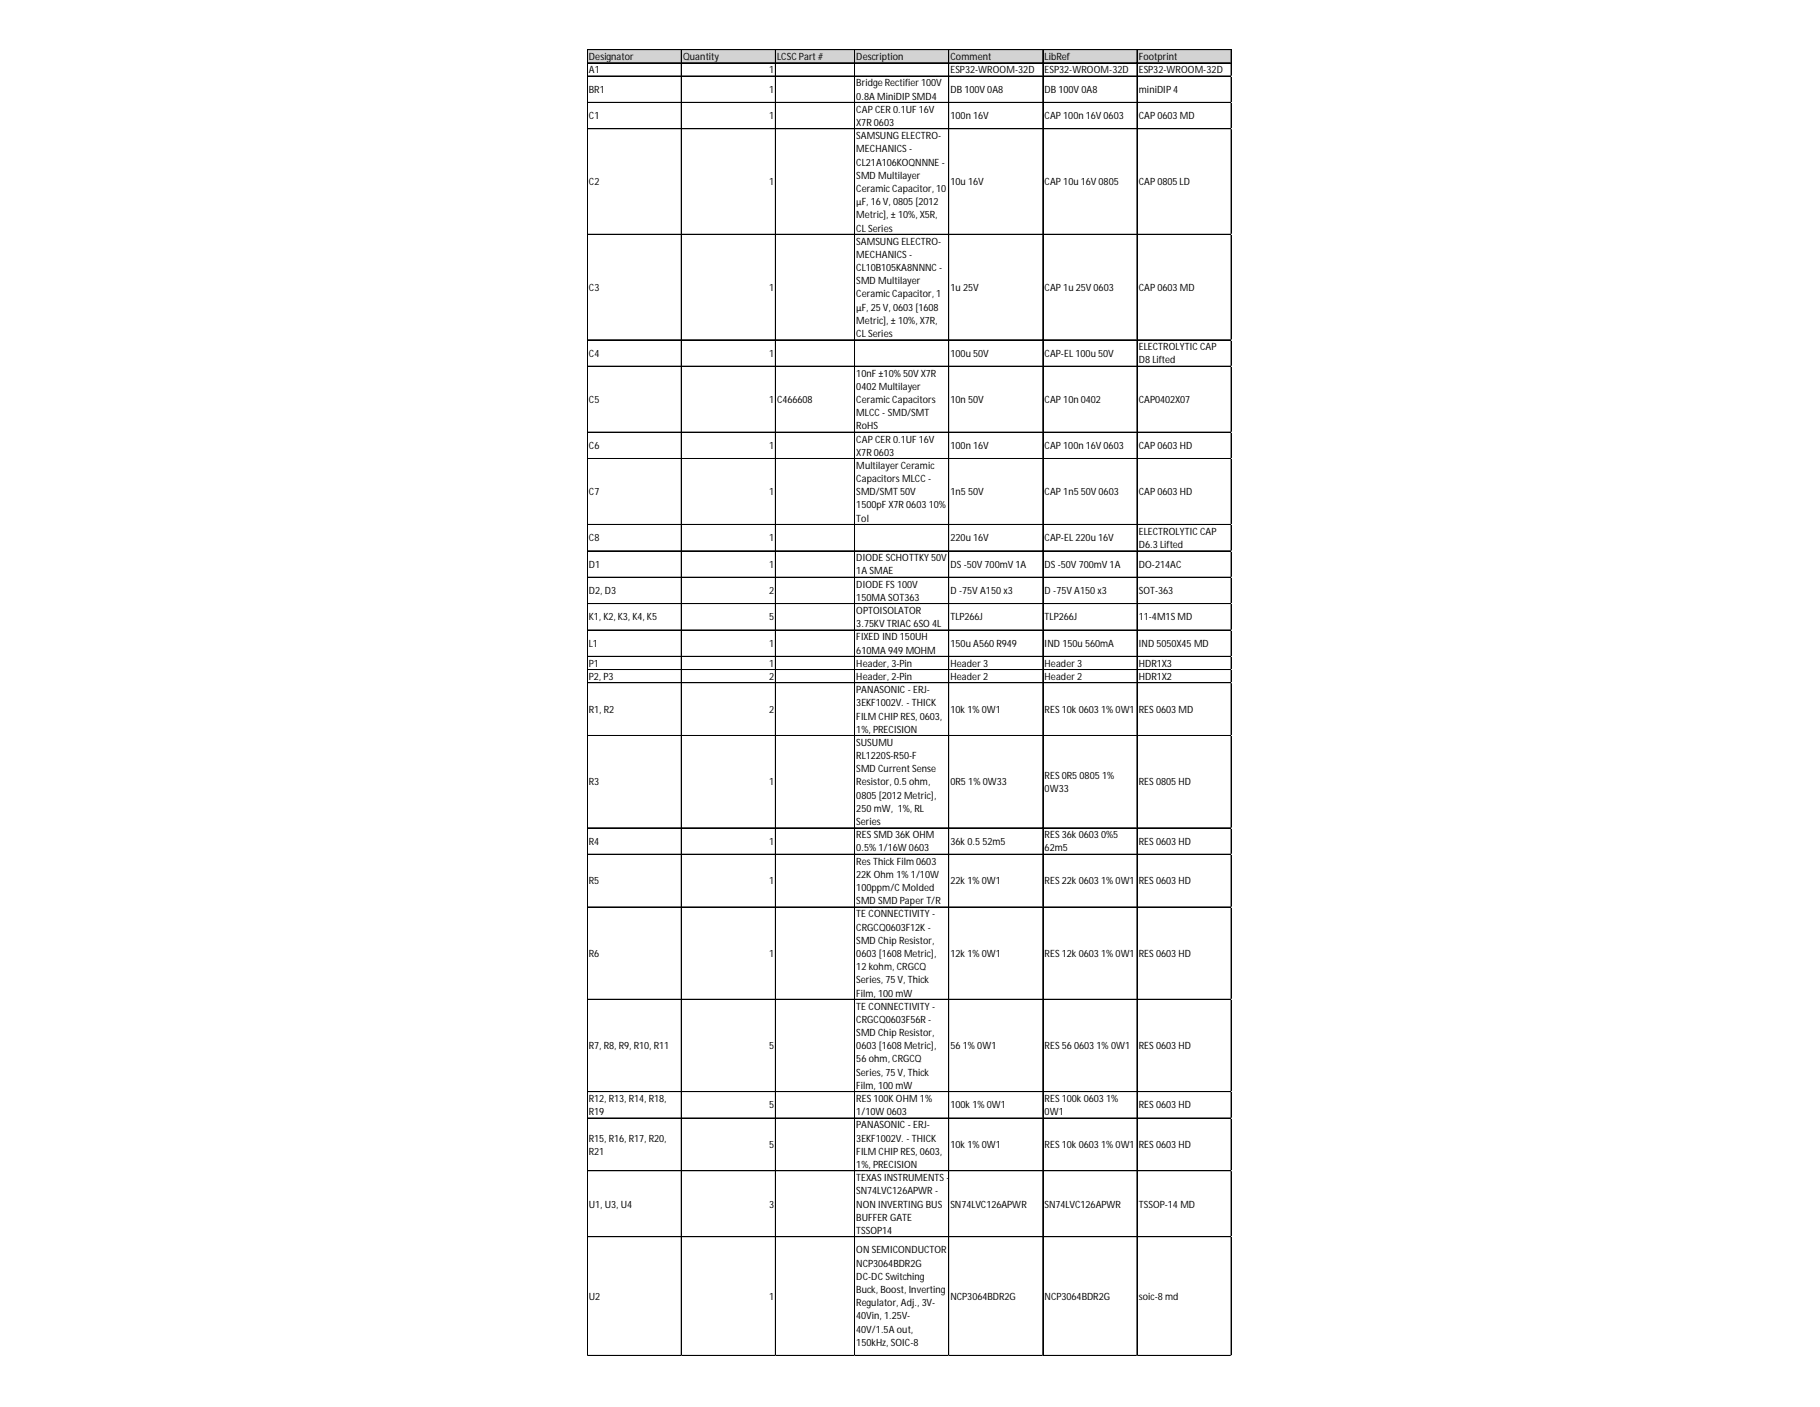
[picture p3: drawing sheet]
<svg xmlns="http://www.w3.org/2000/svg" width="279mm" height="216mm" viewBox="0 0 279 216" stroke-linecap="round" stroke-linejoin="round" font-family="sans-serif">
<defs><g id="words">
<g font-size="1.5">
<text x="90.4" y="9.2">Designator</text>
<text x="90.4" y="11.2">A1</text>
<text x="104.9" y="9.2">Quantity</text>
<text x="118.1" y="11.2">1</text>
<text x="119.3" y="9.2">LCSCPart#</text>
<text x="131.5" y="9.2">Description</text>
<text x="145.9" y="9.2">Comment</text>
<text x="145.9" y="11.2">ESP32-WROOM-32D</text>
<text x="160.4" y="9.2">LibRef</text>
<text x="160.4" y="11.2">ESP32-WROOM-32D</text>
<text x="174.8" y="9.2">Footprint</text>
<text x="174.8" y="11.2">ESP32-WROOM-32D</text>
<text x="90.4" y="14.2">BR1</text>
<text x="118.1" y="14.2">1</text>
<text x="131.5" y="13.3">Bridge Rectifier100V</text>
<text x="131.5" y="15.3">0.8A MiniDIPSMD4</text>
<text x="131.5" y="17.3">CAPCER 0.1UF 16V</text>
<text x="145.9" y="14.2">DB 100V 0A8</text>
<text x="160.4" y="14.2">DB 100V 0A8</text>
<text x="174.8" y="14.2">miniDIP4</text>
<text x="90.4" y="18.3">C1</text>
<text x="118.1" y="18.3">1</text>
<text x="131.5" y="19.3">X7R 0603</text>
<text x="131.5" y="21.4">SAMSUNG ELECTRO-</text>
<text x="131.5" y="23.4">MECHANICS -</text>
<text x="145.9" y="18.3">100n 16V</text>
<text x="160.4" y="18.3">CAP100n 16V 0603</text>
<text x="174.8" y="18.3">CAP0603 MD</text>
<text x="90.4" y="28.4">C2</text>
<text x="118.1" y="28.4">1</text>
<text x="131.5" y="25.4">CL21A106KOQNNNE -</text>
<text x="131.5" y="27.4">SMD Multilayer</text>
<text x="131.5" y="29.5">CeramicCapacitor, 10</text>
<text x="145.9" y="28.4">10u 16V</text>
<text x="160.4" y="28.4">CAP10u 16V 0805</text>
<text x="174.8" y="28.4">CAP0805 LD</text>
<text x="131.5" y="31.5">µF, 16 V, 0805 [2012</text>
<text x="131.5" y="33.5">Metric], ± 10%, X5R,</text>
<text x="131.5" y="35.5">CLSeries</text>
<text x="131.5" y="37.5">SAMSUNG ELECTRO-</text>
<text x="131.5" y="39.6">MECHANICS -</text>
<text x="131.5" y="41.6">CL10B105KA8NNNC-</text>
<text x="90.4" y="44.6">C3</text>
<text x="118.1" y="44.6">1</text>
<text x="131.5" y="43.6">SMD Multilayer</text>
<text x="131.5" y="45.6">CeramicCapacitor, 1</text>
<text x="131.5" y="47.7">µF, 25 V, 0603 [1608</text>
<text x="145.9" y="44.6">1u 25V</text>
<text x="160.4" y="44.6">CAP1u 25V 0603</text>
<text x="174.8" y="44.6">CAP0603 MD</text>
<text x="131.5" y="49.7">Metric], ± 10%, X7R,</text>
<text x="131.5" y="51.7">CLSeries</text>
<text x="174.8" y="53.7">ELECTROLYTICCAP</text>
<text x="90.4" y="54.7">C4</text>
<text x="118.1" y="54.7">1</text>
<text x="131.5" y="57.8">10nF ±10%50V X7R</text>
<text x="131.5" y="59.8">0402 Multilayer</text>
<text x="145.9" y="54.7">100u 50V</text>
<text x="160.4" y="54.7">CAP-EL100u 50V</text>
<text x="174.8" y="55.8">D8 Lifted</text>
<text x="90.4" y="61.8">C5</text>
<text x="118.1" y="61.8">1</text>
<text x="119.3" y="61.8">C466608</text>
<text x="131.5" y="61.8">CeramicCapacitors</text>
<text x="131.5" y="63.9">MLCC- SMD/SMT</text>
<text x="131.5" y="65.9">RoHS</text>
<text x="145.9" y="61.8">10n 50V</text>
<text x="160.4" y="61.8">CAP10n 0402</text>
<text x="174.8" y="61.8">CAP0402X07</text>
<text x="90.4" y="68.9">C6</text>
<text x="118.1" y="68.9">1</text>
<text x="131.5" y="67.9">CAPCER 0.1UF 16V</text>
<text x="131.5" y="69.9">X7R 0603</text>
<text x="131.5" y="72">Multilayer Ceramic</text>
<text x="145.9" y="68.9">100n 16V</text>
<text x="160.4" y="68.9">CAP100n 16V 0603</text>
<text x="174.8" y="68.9">CAP0603 HD</text>
<text x="90.4" y="76">C7</text>
<text x="118.1" y="76">1</text>
<text x="131.5" y="74">CapacitorsMLCC-</text>
<text x="131.5" y="76">SMD/SMT 50V</text>
<text x="145.9" y="76">1n5 50V</text>
<text x="160.4" y="76">CAP1n5 50V 0603</text>
<text x="174.8" y="76">CAP0603 HD</text>
<text x="90.4" y="83.1">C8</text>
<text x="118.1" y="83.1">1</text>
<text x="131.5" y="78">1500pF X7R 0603 10%</text>
<text x="131.5" y="80.1">Tol</text>
<text x="145.9" y="83.1">220u 16V</text>
<text x="160.4" y="83.1">CAP-EL220u 16V</text>
<text x="174.8" y="82.1">ELECTROLYTICCAP</text>
<text x="90.4" y="87.1">D1</text>
<text x="118.1" y="87.1">1</text>
<text x="131.5" y="86.1">DIODE SCHOTTKY50V</text>
<text x="131.5" y="88.1">1A SMAE</text>
<text x="145.9" y="87.1">DS -50V 700mV 1A</text>
<text x="160.4" y="87.1">DS -50V 700mV 1A</text>
<text x="174.8" y="84.1">D6.3 Lifted</text>
<text x="174.8" y="87.1">DO-214AC</text>
<text x="90.4" y="91.1">D2, D3</text>
<text x="90.4" y="95.2">K1, K2, K3, K4, K5</text>
<text x="118.1" y="91.1">2</text>
<text x="118.1" y="95.2">5</text>
<text x="131.5" y="90.2">DIODE FS 100V</text>
<text x="131.5" y="92.2">150MA SOT363</text>
<text x="131.5" y="94.2">OPTOISOLATOR</text>
<text x="145.9" y="91.1">D -75V A150 x3</text>
<text x="145.9" y="95.2">TLP266J</text>
<text x="160.4" y="91.1">D -75V A150 x3</text>
<text x="160.4" y="95.2">TLP266J</text>
<text x="174.8" y="91.1">SOT-363</text>
<text x="174.8" y="95.2">11-4M1S MD</text>
<text x="90.4" y="99.2">L1</text>
<text x="118.1" y="99.2">1</text>
<text x="131.5" y="96.2">3.75KV TRIAC6SO 4L</text>
<text x="131.5" y="98.3">FIXED IND 150UH</text>
<text x="131.5" y="100.3">610MA 949 MOHM</text>
<text x="145.9" y="99.2">150u A560 R949</text>
<text x="160.4" y="99.2">IND 150u 560mA</text>
<text x="174.8" y="99.2">IND 5050X45 MD</text>
<text x="90.4" y="102.3">P1</text>
<text x="90.4" y="104.3">P2, P3</text>
<text x="118.1" y="102.3">1</text>
<text x="118.1" y="104.3">2</text>
<text x="131.5" y="102.3">Header, 3-Pin</text>
<text x="131.5" y="104.3">Header, 2-Pin</text>
<text x="131.5" y="106.4">PANASONIC- ERJ-</text>
<text x="145.9" y="102.3">Header 3</text>
<text x="145.9" y="104.3">Header 2</text>
<text x="160.4" y="102.3">Header 3</text>
<text x="160.4" y="104.3">Header 2</text>
<text x="174.8" y="102.3">HDR1X3</text>
<text x="174.8" y="104.3">HDR1X2</text>
<text x="90.4" y="109.4">R1, R2</text>
<text x="118.1" y="109.4">2</text>
<text x="131.5" y="108.4">3EKF1002V. - THICK</text>
<text x="131.5" y="110.4">FILM CHIPRES, 0603,</text>
<text x="131.5" y="112.4">1%, PRECISION</text>
<text x="145.9" y="109.4">10k 1%0W1</text>
<text x="160.4" y="109.4">RES 10k 0603 1%0W1</text>
<text x="174.8" y="109.4">RES 0603 MD</text>
<text x="131.5" y="114.5">SUSUMU</text>
<text x="131.5" y="116.5">RL1220S-R50-F</text>
<text x="131.5" y="118.5">SMD CurrentSense</text>
<text x="160.4" y="119.5">RES 0R5 0805 1%</text>
<text x="90.4" y="120.5">R3</text>
<text x="118.1" y="120.5">1</text>
<text x="131.5" y="120.5">Resistor, 0.5 ohm,</text>
<text x="131.5" y="122.6">0805 [2012 Metric],</text>
<text x="131.5" y="124.6">250 mW, 1%, RL</text>
<text x="145.9" y="120.5">0R5 1%0W33</text>
<text x="160.4" y="121.5">0W33</text>
<text x="174.8" y="120.5">RES 0805 HD</text>
<text x="90.4" y="129.6">R4</text>
<text x="118.1" y="129.6">1</text>
<text x="131.5" y="126.6">Series</text>
<text x="131.5" y="128.6">RES SMD 36K OHM</text>
<text x="131.5" y="130.6">0.5% 1/16W0603</text>
<text x="145.9" y="129.6">36k 0.5 52m5</text>
<text x="160.4" y="128.6">RES 36k 0603 0%5</text>
<text x="160.4" y="130.6">62m5</text>
<text x="174.8" y="129.6">RES 0603 HD</text>
<text x="90.4" y="135.7">R5</text>
<text x="118.1" y="135.7">1</text>
<text x="131.5" y="132.7">ResThick Film 0603</text>
<text x="131.5" y="134.7">22KOhm 1% 1/10W</text>
<text x="131.5" y="136.7">100ppm/CMolded</text>
<text x="145.9" y="135.7">22k 1%0W1</text>
<text x="160.4" y="135.7">RES 22k 0603 1%0W1</text>
<text x="174.8" y="135.7">RES 0603 HD</text>
<text x="131.5" y="138.7">SMD SMD Paper T/R</text>
<text x="131.5" y="140.8">TE CONNECTIVITY -</text>
<text x="131.5" y="142.8">CRGCQ0603F12K-</text>
<text x="90.4" y="146.8">R6</text>
<text x="118.1" y="146.8">1</text>
<text x="131.5" y="144.8">SMD Chip Resistor,</text>
<text x="131.5" y="146.8">0603 [1608 Metric],</text>
<text x="131.5" y="148.9">12 kohm, CRGCQ</text>
<text x="145.9" y="146.8">12k 1%0W1</text>
<text x="160.4" y="146.8">RES 12k 0603 1%0W1</text>
<text x="174.8" y="146.8">RES 0603 HD</text>
<text x="131.5" y="150.9">Series, 75 V, Thick</text>
<text x="131.5" y="152.9">Film, 100 mW</text>
<text x="131.5" y="154.9">TE CONNECTIVITY -</text>
<text x="90.4" y="161">R7, R8, R9, R10, R11</text>
<text x="118.1" y="161">5</text>
<text x="131.5" y="157">CRGCQ0603F56R -</text>
<text x="131.5" y="159">SMD Chip Resistor,</text>
<text x="131.5" y="161">0603 [1608 Metric],</text>
<text x="145.9" y="161">56 1%0W1</text>
<text x="160.4" y="161">RES 56 0603 1%0W1</text>
<text x="174.8" y="161">RES 0603 HD</text>
<text x="131.5" y="163">56 ohm, CRGCQ</text>
<text x="131.5" y="165.1">Series, 75 V, Thick</text>
<text x="131.5" y="167.1">Film, 100 mW</text>
<text x="90.4" y="169.1">R12, R13, R14, R18,</text>
<text x="90.4" y="171.1">R19</text>
<text x="118.1" y="170.1">5</text>
<text x="131.5" y="169.1">RES 100K OHM 1%</text>
<text x="131.5" y="171.1">1/10W0603</text>
<text x="131.5" y="173.2">PANASONIC- ERJ-</text>
<text x="145.9" y="170.1">100k 1%0W1</text>
<text x="160.4" y="169.1">RES 100k 0603 1%</text>
<text x="160.4" y="171.1">0W1</text>
<text x="174.8" y="170.1">RES 0603 HD</text>
<text x="90.4" y="175.2">R15, R16, R17, R20,</text>
<text x="90.4" y="177.2">R21</text>
<text x="118.1" y="176.2">5</text>
<text x="131.5" y="175.2">3EKF1002V. - THICK</text>
<text x="131.5" y="177.2">FILM CHIPRES, 0603,</text>
<text x="131.5" y="179.2">1%, PRECISION</text>
<text x="145.9" y="176.2">10k 1%0W1</text>
<text x="160.4" y="176.2">RES 10k 0603 1%0W1</text>
<text x="174.8" y="176.2">RES 0603 HD</text>
<text x="90.4" y="185.3">U1, U3, U4</text>
<text x="118.1" y="185.3">3</text>
<text x="131.5" y="181.2">TEXAS INSTRUMENTS -</text>
<text x="131.5" y="183.3">SN74LVC126APWR -</text>
<text x="131.5" y="185.3">NON INVERTING BUS</text>
<text x="145.9" y="185.3">SN74LVC126APWR</text>
<text x="160.4" y="185.3">SN74LVC126APWR</text>
<text x="174.8" y="185.3">TSSOP-14 MD</text>
<text x="131.5" y="187.3">BUFFER GATE</text>
<text x="131.5" y="189.3">TSSOP14</text>
<text x="131.5" y="192.3">ON SEMICONDUCTOR</text>
<text x="131.5" y="194.4">NCP3064BDR2G</text>
<text x="131.5" y="196.4">DC-DCSwitching</text>
<text x="90.4" y="199.5">U2</text>
<text x="118.1" y="199.5">1</text>
<text x="131.5" y="198.4">Buck, Boost, Inverting</text>
<text x="131.5" y="200.4">Regulator, Adj., 3V-</text>
<text x="131.5" y="202.5">40Vin, 1.25V-</text>
<text x="145.9" y="199.5">NCP3064BDR2G</text>
<text x="160.4" y="199.5">NCP3064BDR2G</text>
<text x="174.8" y="199.5">soic-8 md</text>
<text x="131.5" y="204.5">40V/1.5A out,</text>
<text x="131.5" y="206.5">150kHz, SOIC-8</text>
</g>
</g></defs>
<path d="M90.1 7.6h99v2.1h-99z" fill="#d3d3d3"/>
<g fill="none" stroke="#000" stroke-width=".15">
<path d="M90.1 7.6v200.5M90.2 7.6v200.5M90.2 7.6h98.9M90.2 9.6h98.9M90.2 9.7h98.9M90.2 11.7h98.9M90.2 15.7h98.9M90.2 19.8h98.9M104.6 7.7v200.4M119 7.7v200.4M119.1 7.7v200.4M131.2 7.7v200.4"/>
<path d="M145.6 7.7v200.4M145.7 7.7v200.4M160.1 7.7v200.4M174.5 7.7v200.4M174.6 7.7v200.4M189 7.7v200.4M90.2 35.9h98.9M90.2 36h98.9M90.2 52.1l98.9 .1M90.2 56.2h98.9M90.2 66.3h98.9M90.2 70.4h98.9"/>
<path d="M90.2 80.5h98.9M90.2 84.5h98.9M90.2 84.6h98.9M90.2 88.6h98.9M90.2 92.6h98.9M90.2 92.7h98.9M90.2 96.7h98.9M90.2 100.7h98.9M90.2 102.7h98.9M90.2 102.8h98.9M90.2 104.8h98.9M90.2 112.9h98.9"/>
<path d="M90.2 127h98.9M90.2 127.1h98.9M90.2 131.1h98.9M90.2 139.2h98.9M90.2 153.3h98.9M90.2 153.4h98.9M90.2 167.5h98.9M90.2 171.6h98.9M90.2 179.6h98.9M90.2 179.7h98.9M90.2 189.8h98.9M90.2 208h98.9"/>
</g>
<path d="M90.1 208.1h.1" fill="none" stroke="#d4d4d4" stroke-width=".15"/>
<path d="M90.1 208.1h.1z" fill="#d4d4d4"/>
<path d="M104.6 208.1h.1" fill="none" stroke="#d4d4d4" stroke-width=".15"/>
<path d="M119 208.1h.1" fill="none" stroke="#d4d4d4" stroke-width=".15"/>
<path d="M119 208.1h.1z" fill="#d4d4d4"/>
<path d="M131.2 208.1h.1" fill="none" stroke="#d4d4d4" stroke-width=".15"/>
<path d="M131.2 208.1h.1z" fill="#d4d4d4"/>
<path d="M145.6 208.1h.1" fill="none" stroke="#d4d4d4" stroke-width=".15"/>
<path d="M145.6 208.1h.1z" fill="#d4d4d4"/>
<path d="M160.1 208.1h.1" fill="none" stroke="#d4d4d4" stroke-width=".15"/>
<path d="M160.1 208.1h.1z" fill="#d4d4d4"/>
<path d="M174.5 208.1h.1" fill="none" stroke="#d4d4d4" stroke-width=".15"/>
<path d="M174.5 208.1h.1z" fill="#d4d4d4"/>
<path d="M189 208.1h.1" fill="none" stroke="#d4d4d4" stroke-width=".15"/>
<path d="M189 208.1h.1z" fill="#d4d4d4"/>
<path d="M189.1 11.7h.1" fill="none" stroke="#d4d4d4" stroke-width=".15"/>
<path d="M189.1 15.7h.1" fill="none" stroke="#d4d4d4" stroke-width=".15"/>
<path d="M189.1 15.7v.1z" fill="#d4d4d4"/>
<path d="M189.1 19.8h.1" fill="none" stroke="#d4d4d4" stroke-width=".15"/>
<path d="M189.1 35.9h.1" fill="none" stroke="#d4d4d4" stroke-width=".15"/>
<path d="M189.1 35.9v.1z" fill="#d4d4d4"/>
<path d="M189.1 52.1h.1" fill="none" stroke="#d4d4d4" stroke-width=".15"/>
<path d="M189.1 52.1v.1z" fill="#d4d4d4"/>
<path d="M189.1 56.2h.1" fill="none" stroke="#d4d4d4" stroke-width=".15"/>
<path d="M189.1 56.2v.1z" fill="#d4d4d4"/>
<path d="M189.1 66.3h.1" fill="none" stroke="#d4d4d4" stroke-width=".15"/>
<path d="M189.1 66.3v.1z" fill="#d4d4d4"/>
<path d="M189.1 70.4h.1" fill="none" stroke="#d4d4d4" stroke-width=".15"/>
<path d="M189.1 80.5h.1" fill="none" stroke="#d4d4d4" stroke-width=".15"/>
<path d="M189.1 84.5h.1" fill="none" stroke="#d4d4d4" stroke-width=".15"/>
<path d="M189.1 84.5v.1z" fill="#d4d4d4"/>
<path d="M189.1 88.6h.1" fill="none" stroke="#d4d4d4" stroke-width=".15"/>
<path d="M189.1 92.6h.1" fill="none" stroke="#d4d4d4" stroke-width=".15"/>
<path d="M189.1 92.6v.1z" fill="#d4d4d4"/>
<path d="M189.1 96.7h.1" fill="none" stroke="#d4d4d4" stroke-width=".15"/>
<path d="M189.1 100.7h.1" fill="none" stroke="#d4d4d4" stroke-width=".15"/>
<path d="M189.1 100.7v.1z" fill="#d4d4d4"/>
<path d="M189.1 102.7h.1" fill="none" stroke="#d4d4d4" stroke-width=".15"/>
<path d="M189.1 102.7v.1z" fill="#d4d4d4"/>
<path d="M189.1 104.8h.1" fill="none" stroke="#d4d4d4" stroke-width=".15"/>
<path d="M189.1 112.9h.1" fill="none" stroke="#d4d4d4" stroke-width=".15"/>
<path d="M189.1 127h.1" fill="none" stroke="#d4d4d4" stroke-width=".15"/>
<path d="M189.1 127v.1z" fill="#d4d4d4"/>
<path d="M189.1 131.1h.1" fill="none" stroke="#d4d4d4" stroke-width=".15"/>
<path d="M189.1 139.2h.1" fill="none" stroke="#d4d4d4" stroke-width=".15"/>
<path d="M189.1 153.3h.1" fill="none" stroke="#d4d4d4" stroke-width=".15"/>
<path d="M189.1 153.3v.1z" fill="#d4d4d4"/>
<path d="M189.1 167.5h.1" fill="none" stroke="#d4d4d4" stroke-width=".15"/>
<path d="M189.1 167.5v.1z" fill="#d4d4d4"/>
<path d="M189.1 171.6h.1" fill="none" stroke="#d4d4d4" stroke-width=".15"/>
<path d="M189.1 179.6h.1" fill="none" stroke="#d4d4d4" stroke-width=".15"/>
<path d="M189.1 179.6v.1z" fill="#d4d4d4"/>
<path d="M189.1 189.8h.1" fill="none" stroke="#d4d4d4" stroke-width=".15"/>
<path d="M189.1 208h.1" fill="none" stroke="#d4d4d4" stroke-width=".15"/>
<path d="M189.1 208v.1z" fill="#d4d4d4"/>
<use href="#words"/>
</svg>
